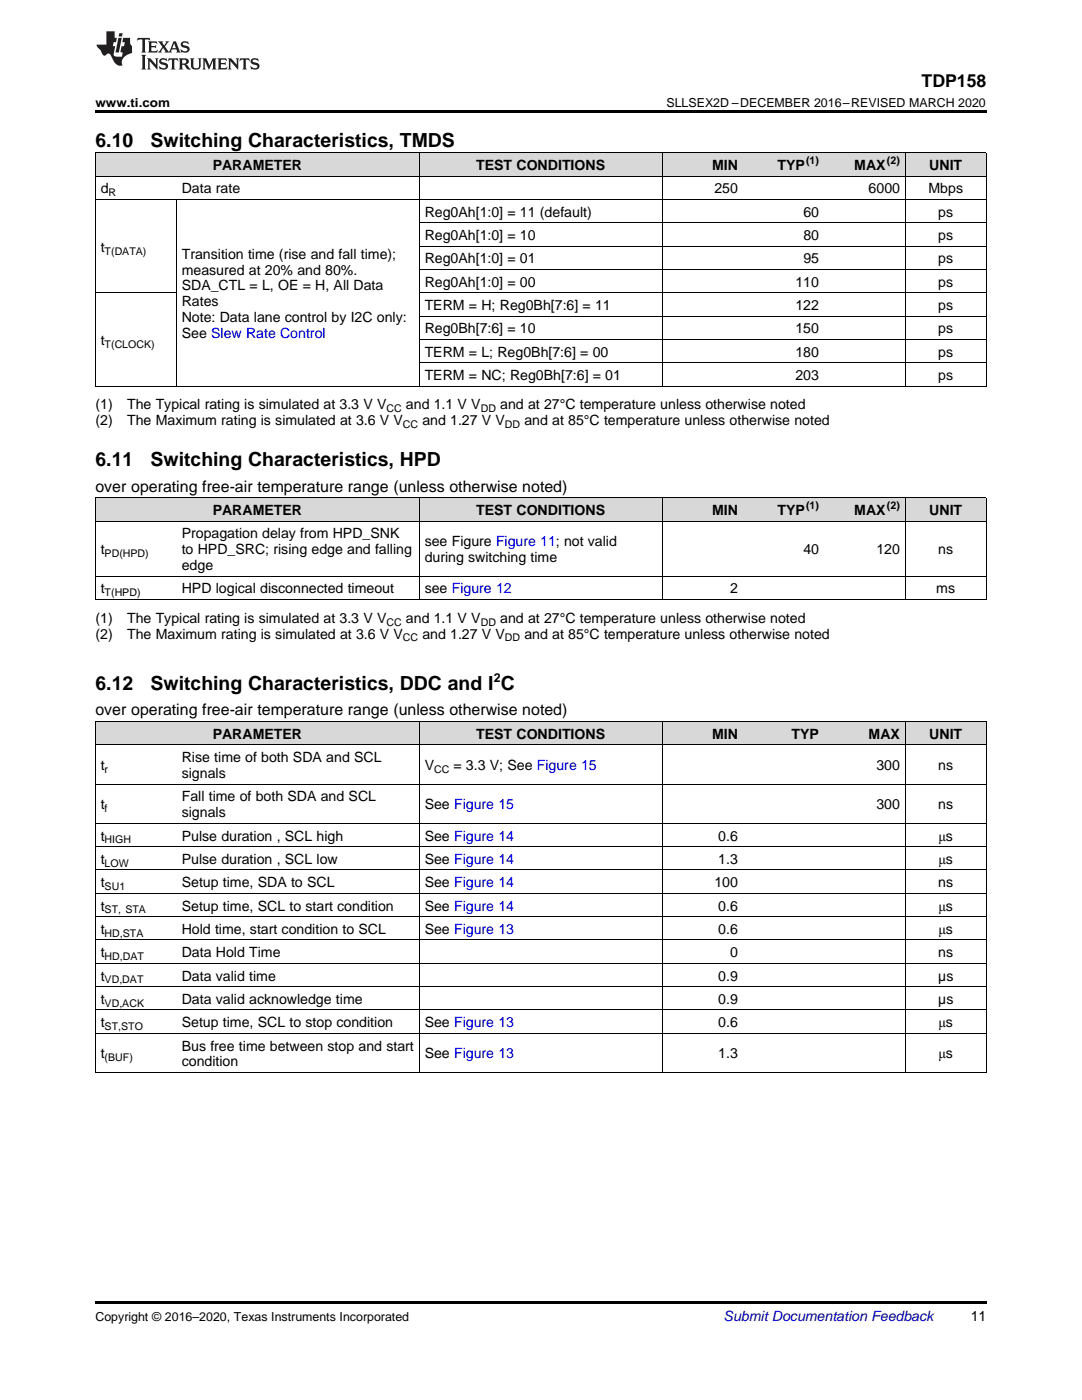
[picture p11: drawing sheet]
<svg xmlns="http://www.w3.org/2000/svg" width="216mm" height="279mm" viewBox="0 0 216 279" stroke-linecap="round" stroke-linejoin="round" font-family="sans-serif">
<defs><g id="words">
<g font-size="3.9">
<text x="19" y="29.3">6.10</text>
<text x="30.1" y="29.3">Switching Characteristics, TMDS</text>
<text x="19" y="93">6.11</text>
<text x="30.1" y="93">Switching Characteristics, HPD</text>
<text x="19" y="137.6">6.12</text>
<text x="30.1" y="137.6">Switching Characteristics, DDC and I C</text>
</g>
<text font-size="3.5" x="183.9" y="17.3">TDP158</text>
<g font-size="3.2">
<text x="19" y="98.1">over operating free-air temperature range (unless otherwise noted)</text>
<text x="19" y="142.8">over operating free-air temperature range (unless otherwise noted)</text>
</g>
<g font-size="2.8">
<text x="42.4" y="33.9">PARAMETER</text>
<text x="95" y="33.9">TEST CONDITIONS</text>
<text x="142.1" y="33.9">MIN</text>
<text x="155.1" y="33.9">TYP</text>
<text x="170.5" y="33.9">MAX</text>
<text x="185.4" y="33.9">UNIT</text>
<text x="20.1" y="38.6">d</text>
<text x="36.3" y="38.6">Data rate</text>
<text x="142.6" y="38.6">250</text>
<text x="173.3" y="38.6">6000</text>
<text x="185.3" y="38.6">Mbps</text>
<text x="84.7" y="43.3">Reg0Ah[1:0] = 11 (default)</text>
<text x="84.7" y="47.9">Reg0Ah[1:0] = 10</text>
<text x="160.3" y="43.3">60</text>
<text x="160.3" y="47.9">80</text>
<text x="187.2" y="43.3">ps</text>
<text x="187.2" y="47.9">ps</text>
<text x="20.1" y="50.2">t</text>
<text x="36.3" y="51.6">Transition time (rise and fall time);</text>
<text x="84.7" y="52.6">Reg0Ah[1:0] = 01</text>
<text x="160.3" y="52.6">95</text>
<text x="187.2" y="52.6">ps</text>
<text x="36.3" y="54.8">measured at 20% and 80%.</text>
<text x="36.3" y="58">SDA_CTL = L, OE = H, All Data</text>
<text x="84.7" y="57.2">Reg0Ah[1:0] = 00</text>
<text x="158.7" y="57.2">110</text>
<text x="187.2" y="57.2">ps</text>
<text x="36.3" y="61.1">Rates</text>
<text x="36.3" y="64.3">Note: Data lane control by I2C only:</text>
<text x="84.7" y="61.9">TERM = H; Reg0Bh[7:6] = 11</text>
<text x="158.7" y="61.9">122</text>
<text x="187.2" y="61.9">ps</text>
<text x="20.1" y="68.9">t</text>
<text x="36.3" y="67.5">See Slew Rate Control</text>
<text x="84.7" y="66.5">Reg0Bh[7:6] = 10</text>
<text x="84.7" y="71.2">TERM = L; Reg0Bh[7:6] = 00</text>
<text x="158.7" y="66.5">150</text>
<text x="158.7" y="71.2">180</text>
<text x="187.2" y="66.5">ps</text>
<text x="187.2" y="71.2">ps</text>
<text x="84.7" y="75.8">TERM = NC; Reg0Bh[7:6] = 01</text>
<text x="158.7" y="75.8">203</text>
<text x="187.2" y="75.8">ps</text>
<text x="19" y="81.7">(1)</text>
<text x="25.4" y="81.7">The Typical rating is simulated at 3.3 V V</text>
<text x="81" y="81.7">and 1.1 V V</text>
<text x="99.8" y="81.7">and at 27°C temperature unless otherwise noted</text>
<text x="19" y="84.9">(2)</text>
<text x="25.4" y="84.9">The Maximum rating is simulated at 3.6 V V</text>
<text x="84.3" y="84.9">and 1.27 V V</text>
<text x="104.6" y="84.9">and at 85°C temperature unless otherwise noted</text>
<text x="36.3" y="107.4">Propagation delay from HPD_SNK</text>
<text x="42.4" y="102.8">PARAMETER</text>
<text x="95" y="102.8">TEST CONDITIONS</text>
<text x="142.1" y="102.8">MIN</text>
<text x="155.1" y="102.8">TYP</text>
<text x="170.5" y="102.8">MAX</text>
<text x="185.4" y="102.8">UNIT</text>
<text x="20.1" y="110.6">t</text>
<text x="36.3" y="110.6">to HPD_SRC; rising edge and falling</text>
<text x="36.3" y="113.8">edge</text>
<text x="84.7" y="109">see Figure Figure 11; not valid</text>
<text x="84.7" y="112.2">during switching time</text>
<text x="160.3" y="110.6">40</text>
<text x="174.9" y="110.6">120</text>
<text x="187.2" y="110.6">ns</text>
<text x="20.1" y="118.4">t</text>
<text x="36.3" y="118.4">HPD logical disconnected timeout</text>
<text x="84.7" y="118.4">see Figure 12</text>
<text x="145.7" y="118.4">2</text>
<text x="186.8" y="118.4">ms</text>
<text x="19" y="124.3">(1)</text>
<text x="25.4" y="124.3">The Typical rating is simulated at 3.3 V V</text>
<text x="81" y="124.3">and 1.1 V V</text>
<text x="99.8" y="124.3">and at 27°C temperature unless otherwise noted</text>
<text x="19" y="127.5">(2)</text>
<text x="25.4" y="127.5">The Maximum rating is simulated at 3.6 V V</text>
<text x="84.3" y="127.5">and 1.27 V V</text>
<text x="104.6" y="127.5">and at 85°C temperature unless otherwise noted</text>
<text x="42.4" y="147.4">PARAMETER</text>
<text x="95" y="147.4">TEST CONDITIONS</text>
<text x="142.1" y="147.4">MIN</text>
<text x="157.9" y="147.4">TYP</text>
<text x="173.3" y="147.4">MAX</text>
<text x="185.4" y="147.4">UNIT</text>
<text x="20.1" y="153.7">t</text>
<text x="36.3" y="152.1">Rise time of both SDA and SCL</text>
<text x="36.3" y="155.3">signals</text>
<text x="84.7" y="153.7">V</text>
<text x="90.5" y="153.7">= 3.3 V; See Figure 15</text>
<text x="174.9" y="153.7">300</text>
<text x="187.2" y="153.7">ns</text>
<text x="20.1" y="161.5">t</text>
<text x="36.3" y="159.9">Fall time of both SDA and SCL</text>
<text x="84.7" y="161.5">See Figure 15</text>
<text x="174.9" y="161.5">300</text>
<text x="187.2" y="161.5">ns</text>
<text x="20.1" y="167.7">t</text>
<text x="36.3" y="163.1">signals</text>
<text x="36.3" y="167.7">Pulse duration , SCL high</text>
<text x="84.7" y="167.7">See Figure 14</text>
<text x="143.3" y="167.7">0.6</text>
<text x="187.3" y="167.7">μs</text>
<text x="20.1" y="172.4">t</text>
<text x="36.3" y="172.4">Pulse duration , SCL low</text>
<text x="84.7" y="172.4">See Figure 14</text>
<text x="143.3" y="172.4">1.3</text>
<text x="187.3" y="172.4">μs</text>
<text x="20.1" y="177.1">t</text>
<text x="36.3" y="177.1">Setup time, SDA to SCL</text>
<text x="84.7" y="177.1">See Figure 14</text>
<text x="142.6" y="177.1">100</text>
<text x="187.2" y="177.1">ns</text>
<text x="20.1" y="181.7">t</text>
<text x="36.3" y="181.7">Setup time, SCL to start condition</text>
<text x="84.7" y="181.7">See Figure 14</text>
<text x="143.3" y="181.7">0.6</text>
<text x="187.3" y="181.7">μs</text>
<text x="20.1" y="186.4">t</text>
<text x="20.1" y="191">t</text>
<text x="36.3" y="186.4">Hold time, start condition to SCL</text>
<text x="36.3" y="191">Data Hold Time</text>
<text x="84.7" y="186.4">See Figure 13</text>
<text x="143.3" y="186.4">0.6</text>
<text x="145.7" y="191">0</text>
<text x="187.2" y="191">ns</text>
<text x="187.3" y="186.4">μs</text>
<text x="20.1" y="195.7">t</text>
<text x="36.3" y="195.7">Data valid time</text>
<text x="143.3" y="195.7">0.9</text>
<text x="187.2" y="195.7">µs</text>
<text x="20.1" y="200.3">t</text>
<text x="36.3" y="200.3">Data valid acknowledge time</text>
<text x="143.3" y="200.3">0.9</text>
<text x="187.2" y="200.3">µs</text>
<text x="20.1" y="205">t</text>
<text x="36.3" y="205">Setup time, SCL to stop condition</text>
<text x="36.3" y="209.7">Bus free time between stop and start</text>
<text x="84.7" y="205">See Figure 13</text>
<text x="143.3" y="205">0.6</text>
<text x="187.3" y="205">μs</text>
<text x="20.1" y="211.2">t</text>
<text x="36.3" y="212.8">condition</text>
<text x="84.7" y="211.2">See Figure 13</text>
<text x="143.3" y="211.2">1.3</text>
<text x="187.3" y="211.2">μs</text>
<text x="193.7" y="263.6">11</text>
</g>
<text font-size="2.8" fill="#0000c8" x="144.4" y="263.6">Submit Documentation Feedback</text>
<g font-size="2.5">
<text x="19" y="21.4">www.ti.com</text>
<text x="133" y="21.4">SLLSEX2D –DECEMBER 2016–REVISED MARCH 2020</text>
<text x="98.5" y="136.1">2</text>
<text x="19" y="263.6">Copyright © 2016–2020, Texas Instruments Incorporated</text>
</g>
<g font-size="2.1">
<text x="160.8" y="32.8">(1)</text>
<text x="177" y="32.8">(2)</text>
<text x="21.7" y="39.2">R</text>
<text x="20.9" y="50.8">T(DATA)</text>
<text x="20.9" y="69.4">T(CLOCK)</text>
<text x="77.1" y="82.3">CC</text>
<text x="95.9" y="82.3">DD</text>
<text x="80.4" y="85.4">CC</text>
<text x="100.8" y="85.4">DD</text>
<text x="160.8" y="101.6">(1)</text>
<text x="177" y="101.6">(2)</text>
<text x="20.9" y="111.2">PD(HPD)</text>
<text x="20.9" y="119">T(HPD)</text>
<text x="77.1" y="124.8">CC</text>
<text x="95.9" y="124.8">DD</text>
<text x="80.4" y="128">CC</text>
<text x="100.8" y="128">DD</text>
<text x="20.9" y="154.2">r</text>
<text x="86.6" y="154.2">CC</text>
<text x="20.9" y="162.1">f</text>
<text x="20.9" y="168.3">HIGH</text>
<text x="20.9" y="173">LOW</text>
<text x="20.9" y="177.6">SU1</text>
<text x="20.9" y="182.3">ST, STA</text>
<text x="20.9" y="186.9">HD,STA</text>
<text x="20.9" y="191.6">HD,DAT</text>
<text x="20.9" y="196.3">VD,DAT</text>
<text x="20.9" y="200.9">VD,ACK</text>
<text x="20.9" y="205.6">ST,STO</text>
<text x="20.9" y="211.8">(BUF)</text>
</g>
</g></defs>
<g fill="#d8d8d8">
<path d="M19 144h16.2v4.7h-16.2z"/>
<path d="M35.2 144h48.5v4.7h-48.5z"/>
<path d="M83.7 144h48.5v4.7h-48.5z"/>
<path d="M132.2 144h16.1v4.7h-16.1z"/>
<path d="M148.3 144h16.2v4.7h-16.2z"/>
<path d="M164.5 144h16.2v4.7h-16.2z"/>
<path d="M180.7 144h16.1v4.7h-16.1z"/>
<path d="M19 99.4h16.2v4.6h-16.2z"/>
<path d="M35.2 99.4h48.5v4.6h-48.5z"/>
<path d="M83.7 99.4h48.5v4.6h-48.5z"/>
<path d="M132.2 99.4h16.1v4.6h-16.1z"/>
<path d="M148.3 99.4h16.2v4.6h-16.2z"/>
<path d="M164.5 99.4h16.2v4.6h-16.2z"/>
<path d="M180.7 99.4h16.1v4.6h-16.1z"/>
<path d="M19 30.6h16.2v4.6h-16.2z"/>
<path d="M35.2 30.6h48.5v4.6h-48.5z"/>
<path d="M83.7 30.6h48.5v4.6h-48.5z"/>
<path d="M132.2 30.6h16.1v4.6h-16.1z"/>
<path d="M148.3 30.6h16.2v4.6h-16.2z"/>
<path d="M164.5 30.6h16.2v4.6h-16.2z"/>
<path d="M180.7 30.6h16.1v4.6h-16.1z"/>
</g>
<g fill="#000">
<path d="M19 22h177.8v.5h-177.8zM19 77.1h.2zM83.6 77.1h.1zM132.1 77.1h.1zM148.2 77.1h.1zM164.4 77.1h.1zM180.6 77.1h.1zM196.7 77.1h.1zM19 119.7h.2zM83.6 119.7h.1zM132.1 119.7h.1zM148.2 119.7h.1z"/>
<path d="M164.4 119.7h.1zM180.6 119.7h.1zM196.7 119.7h.1zM19 259.7h177.8v.5h-177.8z"/>
</g>
<g fill="none" stroke="#000" stroke-width=".2">
<path d="M19 39.8h177.8M19 35.2h177.8M19 30.5h177.8M19.1 30.5v46.6M35.2 39.8v37.3M83.6 30.5v46.6M132.1 30.5v46.6M180.6 30.5v46.6M196.8 30.5v46.6M19 58.4h16.2M83.7 58.4h113.1M83.7 53.8h113.1"/>
<path d="M83.7 49.1h113.1M83.7 44.5h113.1M19 77.1h177.8M83.7 72.4h113.1M83.7 67.8h113.1M83.7 63.1h113.1M19 99.3h177.8M19.1 99.3v20.4M83.6 99.3v20.4M132.1 99.3v20.4M180.6 99.3v20.4M196.8 99.3v20.4"/>
<path d="M19 119.6h177.8M19 115h177.8M19 104h177.8M19 156.5h177.8M19 148.6h177.8M19 144h177.8M19.1 144v70.1M83.6 144v70.1M132.1 144v70.1M180.6 144v70.1M196.8 144v70.1M19 178.3h177.8"/>
<path d="M19 173.6h177.8M19 169h177.8M19 164.3h177.8M19 196.9h177.8M19 192.2h177.8M19 187.6h177.8M19 182.9h177.8M19 214h177.8M19 206.2h177.8M19 201.6h177.8"/>
</g>
<g fill="#231f20">
<path d="M27.5 7.6l-.1 .5 .4-.2h.6v.1v2.1l-.2 .4h1l-.3-.4v-2.1l.1-.1h.5l.5 .2-.2-.5zM29.5 8.3l.2 .3v1.5l-.2 .4h1.8l.2-.6a1.04 1.04 0 0 1-1.3 .2v-.7h.6l.3 .2v-.6l-.3 .2h-.6v-.6l.8-.1 .4 .3-.2-.5zM31.5 8.3l.9 1.1-.9 1.1h.8l-.2-.2 .5-.7 .4 .7-.2 .2h1.5l-.1-.2 .1-.4h.9l.1 .4-.2 .2h1l-.3-.3-.7-1.9h-.5l-.9 2-.8-1 .9-1h-.8l.1 .3-.3 .5-.4-.6 .2-.2zM34.7 8.6l.4 1h-.7zM36.3 8.4a.63 .63 0 0 0-.2 .7 .63 .63 0 0 0 .6 .4l.6 .2 .1 .2a.75 .75 0 0 1-.7 .4 .75 .75 0 0 1-.6-.5l.1 .7 .1-.1a1.11 1.11 0 0 0 1.5-.6 1.13 1.13 0 0 0-1.2-.8l-.1-.4a1.04 1.04 0 0 1 1.2 .2l-.2-.5-.1 .1-.5-.2zM28.2 10.9l.2 .4v2.2l-.2 .4h1l-.3-.4v-2.2l.3-.4zM29.3 11.6l.3 .4v1.5l-.3 .4h.8l-.2-.4v-1.3l1.5 1.7v-1.9l.2-.4h-.7l.2 .4v.9l-1.1-1.3zM32 11.8a.62 .62 0 0 0-.2 .7 .62 .62 0 0 0 .6 .4l.6 .1 .1 .3a.76 .76 0 0 1-.7 .3 .76 .76 0 0 1-.6-.4l.1 .7 .1-.1a1.11 1.11 0 0 0 1.5-.6 1.13 1.13 0 0 0-1.2-.8l-.1-.4a1.04 1.04 0 0 1 1.2 .2l-.2-.6-.1 .1-.5-.1zM33.7 11.6l-.2 .6a.61 .61 0 0 1 .8-.3v1.6l-.2 .4h.9l-.2-.4v-1.6a.63 .63 0 0 1 .8 .3l-.2-.6zM35.6 11.6l.3 .4v1.5l-.3 .4h1l-.2-.2v-.8l.5 .2a.76 .76 0 0 0 1.2 .7l-1-1a.58 .58 0 0 0 .6-.5 .58 .58 0 0 0-.5-.6zM36.4 11.9h.1a.45 .45 0 0 1 .5 .1 .45 .45 0 0 1 .1 .5l-.7 .2zM37.9 11.6l.2 .2a2.17 2.17 0 0 0 .3 1.9 .99 .99 0 0 0 1.6-.6v-1.1l.2-.4h-.7l.2 .2a1.92 1.92 0 0 1-.2 1.8 .6 .6 0 0 1-.9-.5v-1.1l.2-.4zM40.4 11.6l.2 .4v1.5l-.2 .4h.7l-.2-.4v-1.4l.8 1.8 .8-1.8v1.4l-.2 .4h.9l-.2-.4v-1.5l.2-.4h-.8l-.6 1.5-.6-1.5zM43.4 11.6l.2 .4v1.5l-.2 .4h1.8l.2-.6a1.04 1.04 0 0 1-1.3 .1v-.6h.5l.4 .2v-.6l-.4 .2h-.5v-.7h.8l.3 .3-.1-.6zM45.5 11.6l.2 .4v1.5l-.2 .4h.7l-.2-.4v-1.3l1.5 1.7v-1.9l.2-.4h-.7l.2 .4v.9l-1.1-1.3zM47.9 11.6l-.1 .6a.61 .61 0 0 1 .8-.3v1.6l-.3 .4h1l-.3-.4 .1-1.6a.63 .63 0 0 1 .7 .3l-.1-.6zM50.2 11.8a.62 .62 0 0 0-.2 .7 .62 .62 0 0 0 .6 .4l.6 .1 .2 .3a.76 .76 0 0 1-.8 .3 .76 .76 0 0 1-.6-.4l.1 .7 .2-.1a1.11 1.11 0 0 0 1.5-.6 1.13 1.13 0 0 0-1.3-.8l-.1-.4a1.04 1.04 0 0 1 1.2 .2l-.1-.6-.2 .1-.5-.1z"/>
<path d="M21.2 6.3v2.6h-1.9l.1 .4 .7 .9a.91 .91 0 0 0 1 .8 .56 .56 0 0 1 .5-.3 .56 .56 0 0 1 .5 .3l.4 .8a1.53 1.53 0 0 0 1.9 1.2 1.54 1.54 0 0 1 1-2.1l.9-.3v-1.4a1.52 1.52 0 0 1-.3-1.6h-1.4l-.2 .8h.5l-.2 .8h-.4l-.2 1v.2l.4 .1-.2 .8a1.93 1.93 0 0 1-1.6-.3l.3-1.8h-.5l.2-.8h.4l.2-.8h-.4v-1.3zM23.6 7.6l-.6 2.9h.7l.6-2.9zM23.8 6.6l-.1 .7h.6l.2-.7z"/>
</g>
<use href="#words"/>
</svg>
